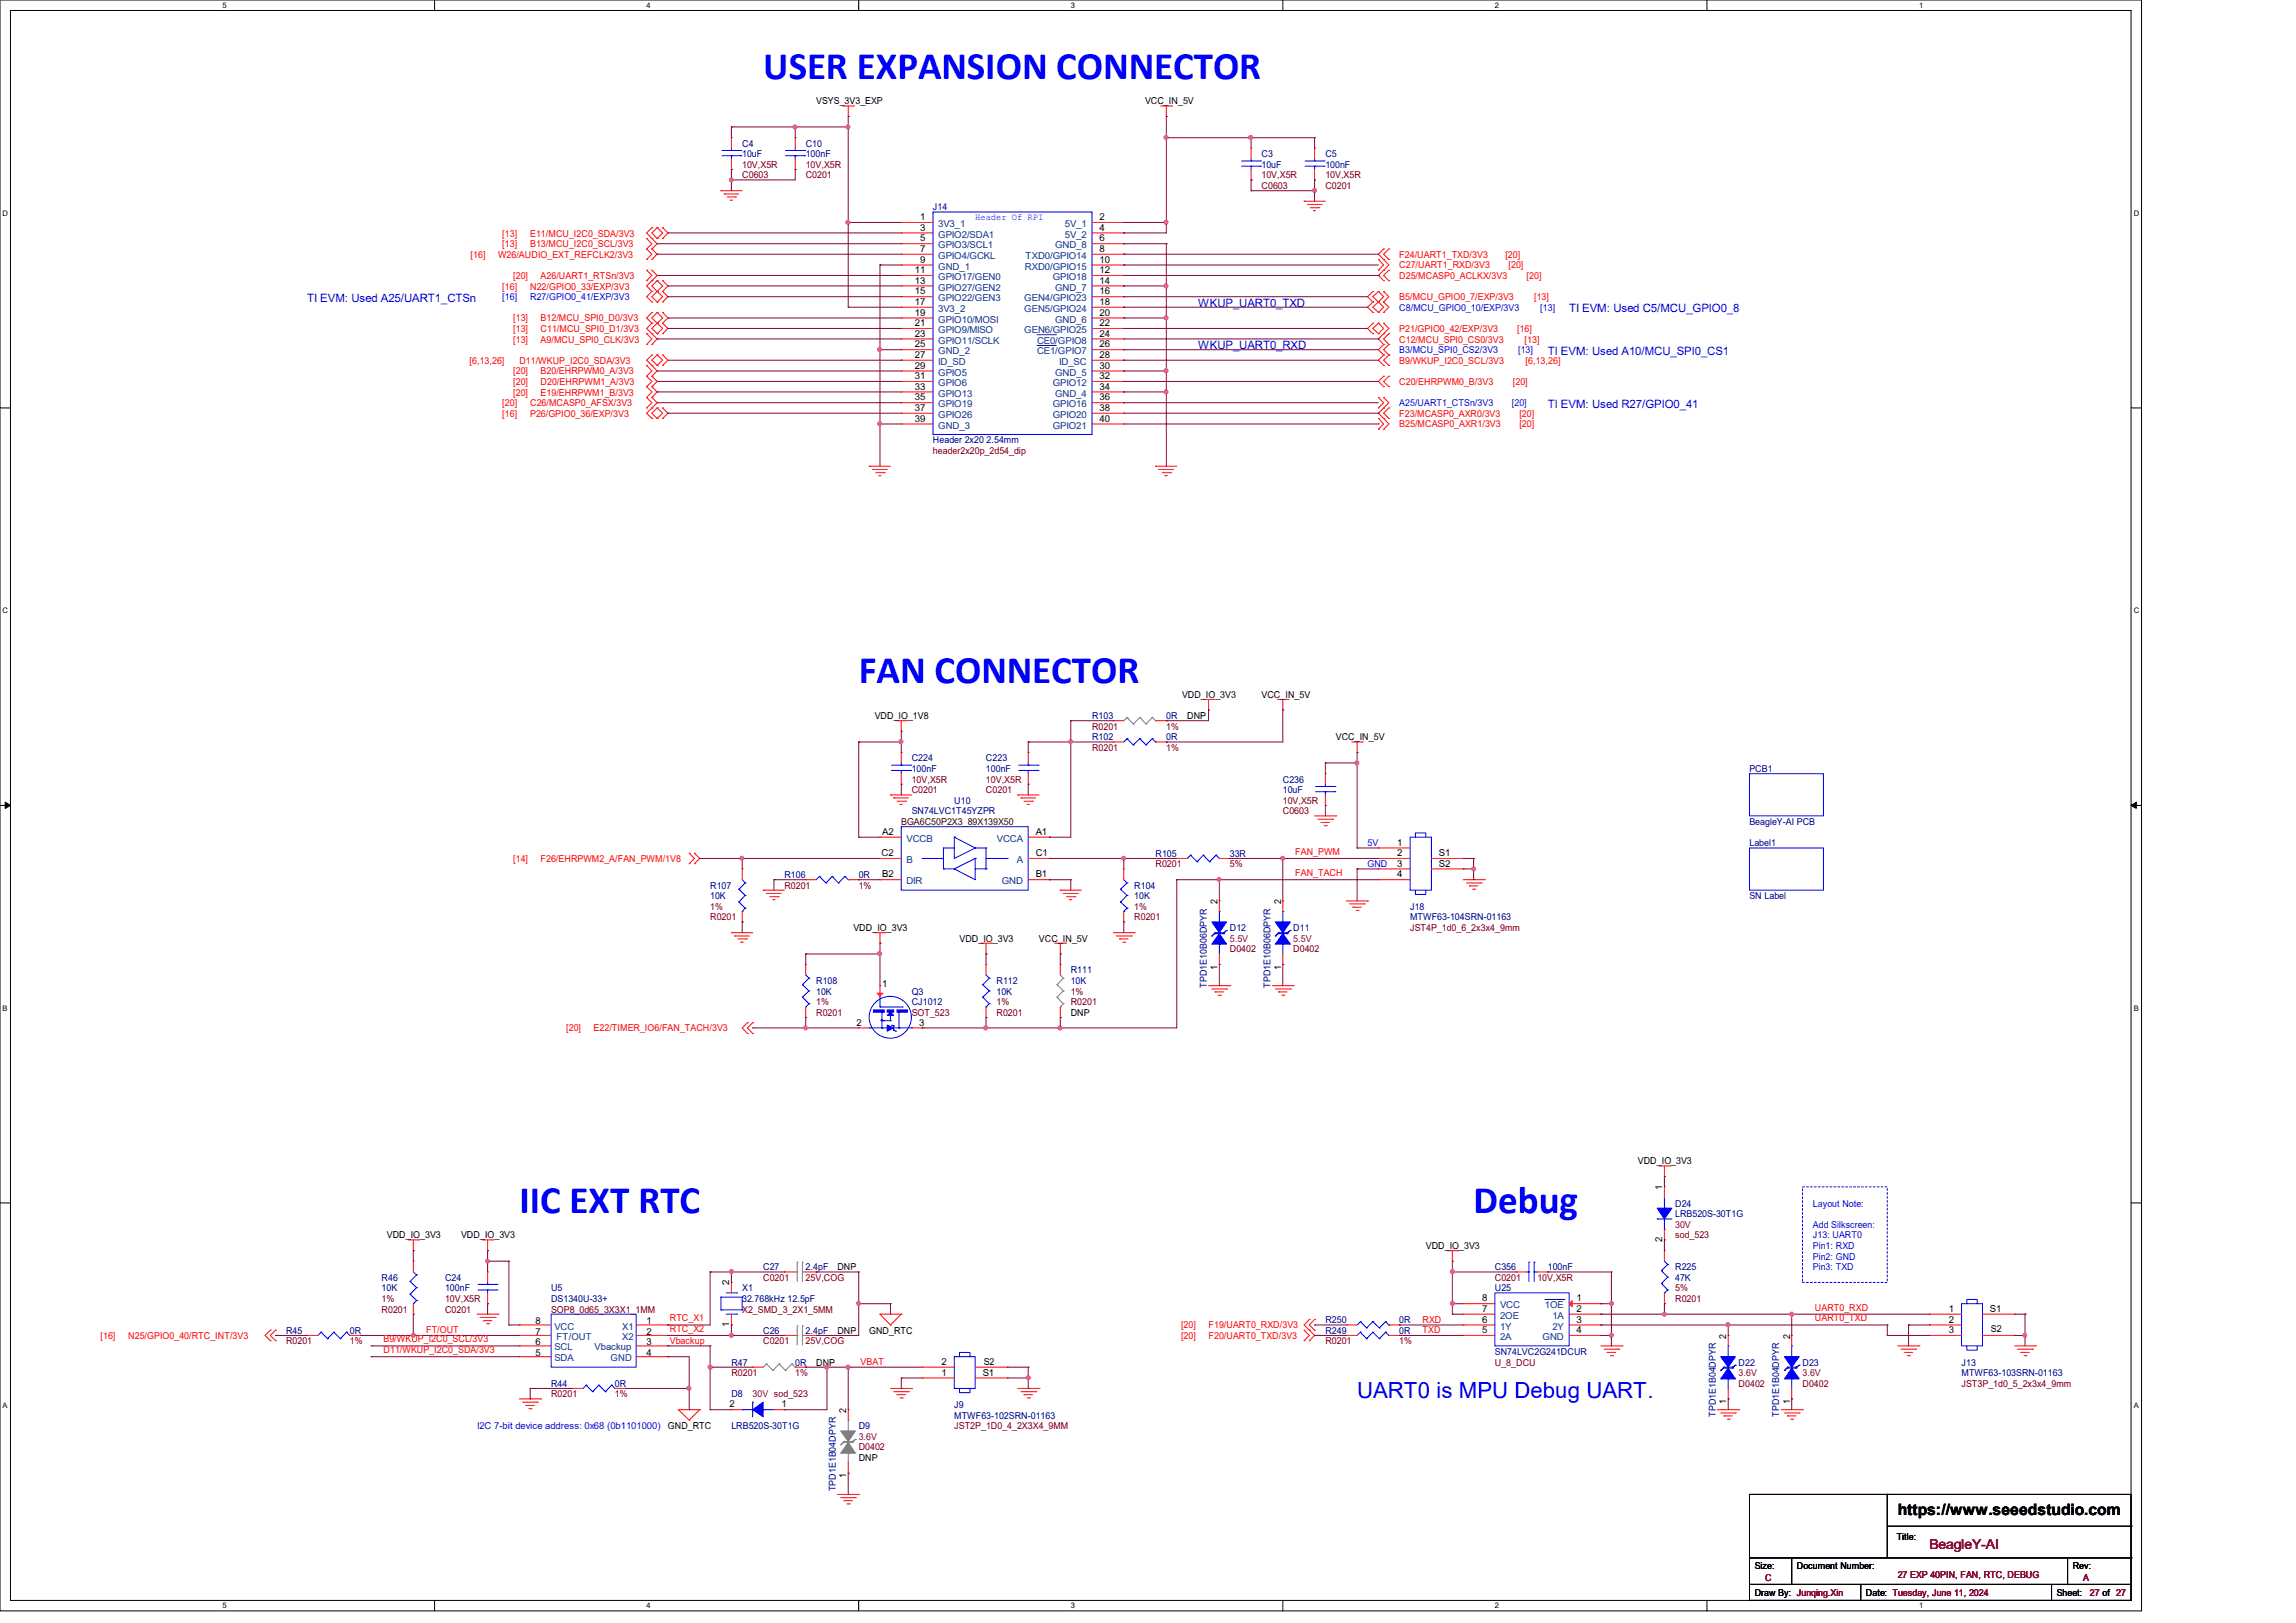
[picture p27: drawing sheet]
<svg xmlns="http://www.w3.org/2000/svg" width="297mm" height="210mm" viewBox="0 0 297 210" stroke-linecap="round" stroke-linejoin="round" font-family="sans-serif">
<defs><g id="words">
<g font-size="5" fill="#00f">
<text x="98.7" y="10.2">USER EXPANSION CONNECTOR</text>
<text x="111.1" y="88.4">FAN CONNECTOR</text>
<text x="67.2" y="157">IIC EXT RTC</text>
<text x="190.6" y="157">Debug</text>
</g>
<text font-size="2.9" fill="#00f" x="175.6" y="180.9">UART0 is MPU Debug UART.</text>
<text font-size="2" x="245.5" y="196.1">https://www.seeedstudio.com</text>
<text font-size="1.8" fill="#7f0000" x="249.6" y="200.5">BeagleY-AI</text>
<g font-size="1.5" fill="#00f">
<text x="39.8" y="39.1">TI EVM: Used A25/UART1_CTSn</text>
<text x="155" y="39.8">WKUP_UART0_TXD</text>
<text x="203" y="40.4">TI EVM: Used C5/MCU_GPIO0_8</text>
<text x="155" y="45.2">WKUP_UART0_RXD</text>
<text x="200.2" y="45.9">TI EVM: Used A10/MCU_SPI0_CS1</text>
<text x="200.2" y="52.8">TI EVM: Used R27/GPIO0_41</text>
</g>
<g font-size="1.2">
<text x="105.6" y="13.5">VSYS_3V3_EXP</text>
<text x="148.1" y="13.5">VCC_IN_5V</text>
<text x="119" y="28.5">1</text>
<text x="119" y="29.8">3</text>
<text x="142.2" y="28.5">2</text>
<text x="142.2" y="29.8">4</text>
<text x="118.4" y="35.3">11</text>
<text x="119" y="31.2">5</text>
<text x="119" y="32.6">7</text>
<text x="119" y="34">9</text>
<text x="142.2" y="31.2">6</text>
<text x="142.2" y="32.6">8</text>
<text x="142.2" y="34">10</text>
<text x="142.2" y="35.3">12</text>
<text x="118.4" y="36.7">13</text>
<text x="118.4" y="38.1">15</text>
<text x="118.4" y="39.5">17</text>
<text x="118.4" y="40.9">19</text>
<text x="142.2" y="36.7">14</text>
<text x="142.2" y="38.1">16</text>
<text x="142.2" y="39.5">18</text>
<text x="142.2" y="40.9">20</text>
<text x="118.4" y="42.2">21</text>
<text x="118.4" y="43.6">23</text>
<text x="118.4" y="45">25</text>
<text x="118.4" y="46.3">27</text>
<text x="118.4" y="47.7">29</text>
<text x="142.2" y="42.2">22</text>
<text x="142.2" y="43.6">24</text>
<text x="142.2" y="45">26</text>
<text x="142.2" y="46.3">28</text>
<text x="142.2" y="47.7">30</text>
<text x="118.4" y="49.1">31</text>
<text x="118.4" y="50.4">33</text>
<text x="118.4" y="51.8">35</text>
<text x="118.4" y="53.2">37</text>
<text x="142.2" y="49.1">32</text>
<text x="142.2" y="50.4">34</text>
<text x="142.2" y="51.8">36</text>
<text x="142.2" y="53.2">38</text>
<text x="118.4" y="54.6">39</text>
<text x="142.2" y="54.6">40</text>
<text x="113.2" y="93">VDD_IO_1V8</text>
<text x="152.9" y="90.3">VDD_IO_3V3</text>
<text x="153.6" y="93">DNP</text>
<text x="163.2" y="90.3">VCC_IN_5V</text>
<text x="172.8" y="95.8">VCC_IN_5V</text>
<text x="114" y="110.8">C2</text>
<text x="114.1" y="108">A2</text>
<text x="114.1" y="113.5">B2</text>
<text x="134" y="108">A1</text>
<text x="134" y="113.5">B1</text>
<text x="134" y="110.8">C1</text>
<text x="180.8" y="109.4">1</text>
<text x="180.8" y="110.8">2</text>
<text x="180.8" y="112.1">3</text>
<text x="180.8" y="113.5">4</text>
<text x="186.1" y="110.8">S1</text>
<text x="186.1" y="112.1">S2</text>
<text x="157.5" y="117" transform="rotate(-90 157.5 117)">2</text>
<text x="165.7" y="117" transform="rotate(-90 165.7 117)">2</text>
<text x="110.4" y="120.4">VDD_IO_3V3</text>
<text x="124.1" y="121.8">VDD_IO_3V3</text>
<text x="134.4" y="121.8">VCC_IN_5V</text>
<text x="157.5" y="125.5" transform="rotate(-90 157.5 125.5)">1</text>
<text x="165.7" y="125.5" transform="rotate(-90 165.7 125.5)">1</text>
<text x="114.1" y="127.7">1</text>
<text x="138.5" y="131.4">DNP</text>
<text x="110.8" y="132.7">2</text>
<text x="118.9" y="132.7">3</text>
<text x="211.9" y="150.6">VDD_IO_3V3</text>
<text x="215" y="154" transform="rotate(-90 215 154)">1</text>
<text x="50" y="160.2">VDD_IO_3V3</text>
<text x="59.6" y="160.2">VDD_IO_3V3</text>
<text x="184.4" y="161.6">VDD_IO_3V3</text>
<text x="215" y="160.7" transform="rotate(-90 215 160.7)">2</text>
<text x="94.3" y="166.3" transform="rotate(-90 94.3 166.3)">2</text>
<text x="108.3" y="164.3">DNP</text>
<text x="69.3" y="172.7">7</text>
<text x="69.3" y="171.3">8</text>
<text x="83.7" y="171.3">1</text>
<text x="83.7" y="172.7">2</text>
<text x="94.3" y="171.7" transform="rotate(-90 94.3 171.7)">1</text>
<text x="108.3" y="172.6">DNP</text>
<text x="112.4" y="172.6">GND_RTC</text>
<text x="191.7" y="169.8">7</text>
<text x="191.7" y="168.4">8</text>
<text x="191.7" y="172.5">5</text>
<text x="191.7" y="171.2">6</text>
<text x="204" y="169.8">2</text>
<text x="204" y="168.4">1</text>
<text x="204" y="172.5">4</text>
<text x="204" y="171.2">3</text>
<text x="223.3" y="173.2" transform="rotate(-90 223.3 173.2)">2</text>
<text x="231.6" y="173.2" transform="rotate(-90 231.6 173.2)">2</text>
<text x="252.1" y="169.8">1</text>
<text x="252.1" y="171.2">2</text>
<text x="252.1" y="172.5">3</text>
<text x="257.4" y="169.8">S1</text>
<text x="257.5" y="172.4">S2</text>
<text x="69.3" y="175.5">5</text>
<text x="69.3" y="174.1">6</text>
<text x="83.7" y="174.1">3</text>
<text x="83.7" y="175.5">4</text>
<text x="105.6" y="176.7">DNP</text>
<text x="121.8" y="178">1</text>
<text x="121.8" y="176.6">2</text>
<text x="127.1" y="178">S1</text>
<text x="127.3" y="176.6">S2</text>
<text x="86.4" y="184.9">GND_RTC</text>
<text x="94.4" y="182.1">2</text>
<text x="101.1" y="182.1">1</text>
<text x="109.5" y="182.8" transform="rotate(-90 109.5 182.8)">2</text>
<text x="223.3" y="181.7" transform="rotate(-90 223.3 181.7)">1</text>
<text x="231.6" y="181.7" transform="rotate(-90 231.6 181.7)">1</text>
<text x="109.5" y="191.3" transform="rotate(-90 109.5 191.3)">1</text>
<text x="111.1" y="189">DNP</text>
<text x="227" y="203">Size:</text>
<text x="232.5" y="203">Document Number:</text>
<text x="245.4" y="199.3">Title:</text>
<text x="268.1" y="203">Rev:</text>
<text x="227" y="206.6">Draw By: Junqing.Xin</text>
<text x="241.4" y="206.6">Date: Tuesday, June 11, 2024</text>
<text x="266.1" y="206.6">Sheet:</text>
</g>
<g font-size="1.2" fill="#00007f">
<text x="96" y="19">C4</text>
<text x="96" y="20.3">10uF</text>
<text x="104.2" y="19">C10</text>
<text x="104.2" y="20.3">100nF</text>
<text x="163.2" y="20.3">C3</text>
<text x="163.2" y="21.7">10uF</text>
<text x="171.4" y="20.3">C5</text>
<text x="171.4" y="21.7">100nF</text>
<text x="120.7" y="27.2">J14</text>
<text x="120.7" y="57.4">Header 2x20 2.54mm</text>
<text x="141.3" y="93">R103</text>
<text x="141.3" y="95.8">R102</text>
<text x="150.9" y="93">0R</text>
<text x="150.9" y="95.8">0R</text>
<text x="117.9" y="98.5">C224</text>
<text x="117.9" y="99.9">100nF</text>
<text x="127.5" y="98.5">C223</text>
<text x="127.5" y="99.9">100nF</text>
<text x="165.9" y="101.3">C236</text>
<text x="226.3" y="99.9">PCB1</text>
<text x="117.9" y="105.4">SN74LVC1T45YZPR</text>
<text x="123.4" y="104">U10</text>
<text x="165.9" y="102.6">10uF</text>
<text x="226.3" y="106.7">BeagleY-AI PCB</text>
<text x="101.5" y="113.6">R106</text>
<text x="111.1" y="113.6">0R</text>
<text x="149.5" y="110.9">R105</text>
<text x="159.1" y="110.9">33R</text>
<text x="226.3" y="109.5">Label1</text>
<text x="91.9" y="115">R107</text>
<text x="91.9" y="116.3">10K</text>
<text x="146.7" y="115">R104</text>
<text x="146.7" y="116.3">10K</text>
<text x="182.4" y="117.7">J18</text>
<text x="182.4" y="119.1">MTWF63-104SRN-01163</text>
<text x="226.3" y="116.3">SN Label</text>
<text x="138.5" y="125.9">R111</text>
<text x="159.1" y="120.4">D12</text>
<text x="167.3" y="120.4">D11</text>
<text x="105.6" y="127.3">R108</text>
<text x="105.6" y="128.7">10K</text>
<text x="117.9" y="128.7">Q3</text>
<text x="117.9" y="130">CJ1012</text>
<text x="128.9" y="127.3">R112</text>
<text x="128.9" y="128.7">10K</text>
<text x="138.5" y="127.3">10K</text>
<text x="156.1" y="127.8" transform="rotate(-90 156.1 127.8)">TPD1E10B06DPYR</text>
<text x="164.3" y="127.8" transform="rotate(-90 164.3 127.8)">TPD1E10B06DPYR</text>
<text x="216.7" y="156.1">D24</text>
<text x="216.7" y="157.5">LRB520S-30T1G</text>
<text x="49.4" y="165.7">R46</text>
<text x="49.4" y="167.1">10K</text>
<text x="57.6" y="165.7">C24</text>
<text x="57.6" y="167.1">100nF</text>
<text x="71.3" y="167.1">U5</text>
<text x="96" y="167.1">X1</text>
<text x="98.7" y="164.3">C27</text>
<text x="104.2" y="164.3">2.4pF</text>
<text x="193.4" y="164.3">C356</text>
<text x="193.4" y="167.1">U25</text>
<text x="200.2" y="164.3">100nF</text>
<text x="216.7" y="164.3">R225</text>
<text x="216.7" y="165.7">47K</text>
<text x="37" y="172.6">R45</text>
<text x="45.2" y="172.6">0R</text>
<text x="71.3" y="168.4">DS1340U-33+</text>
<text x="96" y="168.4">32.768kHz 12.5pF</text>
<text x="98.7" y="172.6">C26</text>
<text x="104.2" y="172.6">2.4pF</text>
<text x="171.4" y="172.6">R249</text>
<text x="171.4" y="171.2">R250</text>
<text x="181" y="172.6">0R</text>
<text x="181" y="171.2">0R</text>
<text x="71.3" y="179.4">R44</text>
<text x="79.5" y="179.4">0R</text>
<text x="94.6" y="176.7">R47</text>
<text x="102.9" y="176.7">0R</text>
<text x="193.4" y="175.3">SN74LVC2G241DCUR</text>
<text x="224.9" y="176.7">D22</text>
<text x="233.2" y="176.7">D23</text>
<text x="253.7" y="176.7">J13</text>
<text x="253.7" y="178.1">MTWF63-103SRN-01163</text>
<text x="94.6" y="180.8">D8</text>
<text x="94.6" y="184.9">LRB520S-30T1G</text>
<text x="111.1" y="184.9">D9</text>
<text x="123.4" y="182.2">J9</text>
<text x="123.4" y="183.6">MTWF63-102SRN-01163</text>
<text x="222" y="183.3" transform="rotate(-90 222 183.3)">TPD1E1B04DPYR</text>
<text x="230.2" y="183.3" transform="rotate(-90 230.2 183.3)">TPD1E1B04DPYR</text>
<text x="108.1" y="193" transform="rotate(-90 108.1 193)">TPD1E1B04DPYR</text>
</g>
<g font-size="1.2" fill="#7f0000">
<text x="96" y="23.1">C0603</text>
<text x="96" y="21.7">10V,X5R</text>
<text x="104.2" y="23.1">C0201</text>
<text x="104.2" y="21.7">10V,X5R</text>
<text x="163.2" y="23.1">10V,X5R</text>
<text x="171.4" y="23.1">10V,X5R</text>
<text x="163.2" y="24.4">C0603</text>
<text x="171.4" y="24.4">C0201</text>
<text x="120.7" y="58.7">header2x20p_2d54_dip</text>
<text x="141.3" y="94.4">R0201</text>
<text x="150.9" y="94.4">1%</text>
<text x="117.9" y="101.3">10V,X5R</text>
<text x="127.5" y="101.3">10V,X5R</text>
<text x="141.3" y="97.2">R0201</text>
<text x="150.9" y="97.2">1%</text>
<text x="117.9" y="102.6">C0201</text>
<text x="127.5" y="102.6">C0201</text>
<text x="165.9" y="105.4">C0603</text>
<text x="165.9" y="104">10V,X5R</text>
<text x="149.5" y="112.2">R0201</text>
<text x="159.1" y="112.2">5%</text>
<text x="91.9" y="117.7">1%</text>
<text x="91.9" y="119.1">R0201</text>
<text x="101.5" y="115">R0201</text>
<text x="111.1" y="115">1%</text>
<text x="146.7" y="117.7">1%</text>
<text x="146.7" y="119.1">R0201</text>
<text x="159.1" y="123.2">D0402</text>
<text x="167.3" y="123.2">D0402</text>
<text x="182.4" y="120.4">JST4P_1d0_6_2x3x4_9mm</text>
<text x="105.6" y="130">1%</text>
<text x="105.6" y="131.4">R0201</text>
<text x="117.9" y="131.4">SOT_523</text>
<text x="128.9" y="130">1%</text>
<text x="128.9" y="131.4">R0201</text>
<text x="138.5" y="128.7">1%</text>
<text x="138.5" y="130">R0201</text>
<text x="216.7" y="160.2">sod_523</text>
<text x="98.7" y="165.7">C0201</text>
<text x="104.2" y="165.7">25V,COG</text>
<text x="193.4" y="165.7">C0201</text>
<text x="198.9" y="165.7">10V,X5R</text>
<text x="216.7" y="167.1">5%</text>
<text x="37" y="173.9">R0201</text>
<text x="45.3" y="173.9">1%</text>
<text x="49.4" y="168.4">1%</text>
<text x="49.4" y="169.8">R0201</text>
<text x="57.6" y="169.8">C0201</text>
<text x="57.6" y="168.4">10V,X5R</text>
<text x="71.3" y="169.8">SOP8_0d65_3X3X1_1MM</text>
<text x="96" y="169.8">X2_SMD_3_2X1_5MM</text>
<text x="98.7" y="173.9">C0201</text>
<text x="104.2" y="173.9">25V,COG</text>
<text x="171.4" y="173.9">R0201</text>
<text x="181" y="173.9">1%</text>
<text x="216.7" y="168.4">R0201</text>
<text x="94.6" y="178.1">R0201</text>
<text x="102.9" y="178.1">1%</text>
<text x="193.4" y="176.7">U_8_DCU</text>
<text x="224.9" y="179.4">D0402</text>
<text x="233.2" y="179.4">D0402</text>
<text x="253.7" y="179.4">JST3P_1d0_5_2x3x4_9mm</text>
<text x="71.3" y="180.8">R0201</text>
<text x="79.5" y="180.8">1%</text>
<text x="123.4" y="184.9">JST2P_1D0_4_2X3X4_9MM</text>
<text x="111.1" y="187.7">D0402</text>
<text x="228.3" y="204.6">C</text>
<text x="245.5" y="204.1">27 EXP 40PIN, FAN, RTC, DEBUG</text>
<text x="269.5" y="204.6">A</text>
<text x="270.3" y="206.6">27 of 27</text>
</g>
<g font-size="1.2" fill="#003f7f">
<text x="121.4" y="29.4">3V3_1</text>
<text x="137.7" y="29.4">5V_1</text>
<text x="121.4" y="30.7">GPIO2/SDA1</text>
<text x="121.4" y="32.1">GPIO3/SCL1</text>
<text x="121.4" y="33.5">GPIO4/GCKL</text>
<text x="121.4" y="34.9">GND_1</text>
<text x="132.6" y="34.9">RXD0/GPIO15</text>
<text x="132.7" y="33.5">TXD0/GPIO14</text>
<text x="136.5" y="32.1">GND_8</text>
<text x="137.7" y="30.7">5V_2</text>
<text x="121.4" y="36.2">GPIO17/GEN0</text>
<text x="121.4" y="37.6">GPIO27/GEN2</text>
<text x="121.4" y="39">GPIO22/GEN3</text>
<text x="121.4" y="40.3">3V3_2</text>
<text x="121.4" y="41.7">GPIO10/MOSI</text>
<text x="132.5" y="39">GEN4/GPIO23</text>
<text x="132.5" y="40.3">GEN5/GPIO24</text>
<text x="136.2" y="36.2">GPIO18</text>
<text x="136.5" y="37.6">GND_7</text>
<text x="136.5" y="41.7">GND_6</text>
<text x="121.4" y="43.1">GPIO9/MISO</text>
<text x="121.4" y="44.4">GPIO11/SCLK</text>
<text x="121.4" y="45.8">GND_2</text>
<text x="121.4" y="47.2">ID_SD</text>
<text x="132.5" y="43.1">GEN6/GPIO25</text>
<text x="134.1" y="44.4">CE0/GPIO8</text>
<text x="134.1" y="45.8">CE1/GPIO7</text>
<text x="137" y="47.2">ID_SC</text>
<text x="121.4" y="48.6">GPIO5</text>
<text x="121.4" y="50">GPIO6</text>
<text x="121.4" y="51.3">GPIO13</text>
<text x="121.4" y="52.7">GPIO19</text>
<text x="136.2" y="50">GPIO12</text>
<text x="136.2" y="52.7">GPIO16</text>
<text x="136.5" y="48.6">GND_5</text>
<text x="136.5" y="51.3">GND_4</text>
<text x="121.4" y="54.1">GPIO26</text>
<text x="121.4" y="55.5">GND_3</text>
<text x="136.2" y="54.1">GPIO20</text>
<text x="136.2" y="55.5">GPIO21</text>
<text x="117.3" y="108.9">VCCB</text>
<text x="117.3" y="111.7">B</text>
<text x="128.9" y="108.9">VCCA</text>
<text x="131.5" y="111.7">A</text>
<text x="117.3" y="114.4">DIR</text>
<text x="129.6" y="114.4">GND</text>
<text x="71.7" y="172">VCC</text>
<text x="72" y="173.4">FT/OUT</text>
<text x="80.5" y="172">X1</text>
<text x="80.5" y="173.4">X2</text>
<text x="194" y="170.6">2OE</text>
<text x="194" y="169.3">VCC</text>
<text x="194" y="173.4">2A</text>
<text x="194" y="172">1Y</text>
<text x="199.6" y="173.4">GND</text>
<text x="199.8" y="169.3">1OE</text>
<text x="200.8" y="170.6">1A</text>
<text x="200.8" y="172">2Y</text>
<text x="71.7" y="176.1">SDA</text>
<text x="71.7" y="174.8">SCL</text>
<text x="76.9" y="174.8">Vbackup</text>
<text x="79" y="176.1">GND</text>
</g>
<g font-size="1.2" fill="#00f">
<text x="126.2" y="28.4">Header Of RPI</text>
<text x="65" y="38.9">[16]</text>
<text x="68.6" y="38.9">R27/GPIO0_41/EXP/3V3</text>
<text x="181" y="40.2">C8/MCU_GPIO0_10/EXP/3V3</text>
<text x="199.3" y="40.2">[13]</text>
<text x="181" y="45.7">B3/MCU_SPI0_CS2/3V3</text>
<text x="196.4" y="45.7">[13]</text>
<text x="181" y="52.6">A25/UART1_CTSn/3V3</text>
<text x="195.6" y="52.6">[20]</text>
<text x="176.9" y="112.2">GND</text>
<text x="176.9" y="109.5">5V</text>
<text x="234.5" y="161.6">Pin1: RXD</text>
<text x="234.5" y="160.2">J13: UART0</text>
<text x="234.5" y="158.9">Add Silkscreen:</text>
<text x="234.5" y="156.1">Layout Note:</text>
<text x="234.5" y="163">Pin2: GND</text>
<text x="234.5" y="164.3">Pin3: TXD</text>
<text x="61.7" y="184.9">I2C 7-bit device address: 0x68 (0b1101000)</text>
</g>
<g font-size="1.2" fill="#f00">
<text x="60.9" y="33.4">[16]</text>
<text x="64.4" y="33.4">W26/AUDIO_EXT_REFCLK2/3V3</text>
<text x="65" y="32">[13]</text>
<text x="65" y="30.6">[13]</text>
<text x="68.6" y="32">B13/MCU_I2C0_SCL/3V3</text>
<text x="68.6" y="30.6">E11/MCU_I2C0_SDA/3V3</text>
<text x="181" y="33.4">F24/UART1_TXD/3V3</text>
<text x="181" y="34.7">C27/UART1_RXD/3V3</text>
<text x="194.7" y="33.4">[20]</text>
<text x="195.2" y="34.7">[20]</text>
<text x="65" y="37.5">[16]</text>
<text x="66.4" y="36.1">[20]</text>
<text x="66.4" y="41.6">[13]</text>
<text x="68.6" y="37.5">N22/GPIO0_33/EXP/3V3</text>
<text x="69.9" y="36.1">A26/UART1_RTSn/3V3</text>
<text x="69.9" y="41.6">B12/MCU_SPI0_D0/3V3</text>
<text x="181" y="38.9">B5/MCU_GPIO0_7/EXP/3V3</text>
<text x="181" y="36.1">D25/MCASP0_ACLKX/3V3</text>
<text x="197.5" y="36.1">[20]</text>
<text x="198.5" y="38.9">[13]</text>
<text x="60.7" y="47.1">[6,13,26]</text>
<text x="66.4" y="44.3">[13]</text>
<text x="66.4" y="43">[13]</text>
<text x="67.2" y="47.1">D11/WKUP_I2C0_SDA/3V3</text>
<text x="69.9" y="44.3">A9/MCU_SPI0_CLK/3V3</text>
<text x="69.9" y="43">C11/MCU_SPI0_D1/3V3</text>
<text x="181" y="43">P21/GPIO0_42/EXP/3V3</text>
<text x="181" y="44.3">C12/MCU_SPI0_CS0/3V3</text>
<text x="181" y="47.1">B9/WKUP_I2C0_SCL/3V3</text>
<text x="196.2" y="43">[16]</text>
<text x="197.2" y="44.3">[13]</text>
<text x="197.4" y="47.1">[6,13,26]</text>
<text x="65" y="52.6">[20]</text>
<text x="65" y="53.9">[16]</text>
<text x="66.4" y="48.4">[20]</text>
<text x="66.4" y="51.2">[20]</text>
<text x="66.4" y="49.8">[20]</text>
<text x="68.6" y="53.9">P26/GPIO0_36/EXP/3V3</text>
<text x="68.6" y="52.6">C26/MCASP0_AFSX/3V3</text>
<text x="69.9" y="49.8">D20/EHRPWM1_A/3V3</text>
<text x="69.9" y="48.4">B20/EHRPWM0_A/3V3</text>
<text x="69.9" y="51.2">E19/EHRPWM1_B/3V3</text>
<text x="181" y="49.8">C20/EHRPWM0_B/3V3</text>
<text x="181" y="53.9">F23/MCASP0_AXR0/3V3</text>
<text x="195.7" y="49.8">[20]</text>
<text x="196.5" y="53.9">[20]</text>
<text x="181" y="55.3">B25/MCASP0_AXR1/3V3</text>
<text x="196.5" y="55.3">[20]</text>
<text x="66.4" y="111.5">[14]</text>
<text x="69.9" y="111.5">F26/EHRPWM2_A/FAN_PWM/1V8</text>
<text x="167.6" y="113.4">FAN_TACH</text>
<text x="167.6" y="110.6">FAN_PWM</text>
<text x="73.2" y="133.5">[20]</text>
<text x="76.8" y="133.5">E22/TIMER_IO6/FAN_TACH/3V3</text>
<text x="13" y="173.3">[16]</text>
<text x="16.6" y="173.3">N25/GPIO0_40/RTC_INT/3V3</text>
<text x="49.6" y="173.7">B9/WKUP_I2C0_SCL/3V3</text>
<text x="55.1" y="172.5">FT/OUT</text>
<text x="86.7" y="171">RTC_X1</text>
<text x="86.7" y="172.3">RTC_X2</text>
<text x="86.7" y="173.9">Vbackup</text>
<text x="152.8" y="171.9">[20]</text>
<text x="152.8" y="173.3">[20]</text>
<text x="156.3" y="171.9">F19/UART0_RXD/3V3</text>
<text x="156.3" y="173.3">F20/UART0_TXD/3V3</text>
<text x="184" y="171.2">RXD</text>
<text x="184" y="172.5">TXD</text>
<text x="234.8" y="169.6">UART0_RXD</text>
<text x="234.8" y="171">UART0_TXD</text>
<text x="49.6" y="175.1">D11/WKUP_I2C0_SDA/3V3</text>
<text x="111.3" y="176.7">VBAT</text>
</g>
<text font-size="1.2" fill="#3f0000" x="116.6" y="106.7">BGA6C50P2X3_89X139X50</text>
<g font-size="1.2" fill="#7f003f">
<text x="159.1" y="121.8">5.5V</text>
<text x="167.3" y="121.8">5.5V</text>
<text x="216.7" y="158.9">30V</text>
<text x="224.9" y="178.1">3.6V</text>
<text x="233.2" y="178.1">3.6V</text>
<text x="97.4" y="180.8">30V sod_523</text>
<text x="111.1" y="186.3">3.6V</text>
</g>
<g font-size="1">
<text x="28.8" y="1">5</text>
<text x="83.7" y="1">4</text>
<text x="138.5" y="1">3</text>
<text x="193.4" y="1">2</text>
<text x="248.2" y="1">1</text>
<text x=".3" y="27.9">D</text>
<text x="276" y="27.9">D</text>
<text x=".3" y="79.4">C</text>
<text x="276" y="79.4">C</text>
<text x=".3" y="130.8">B</text>
<text x="276" y="130.8">B</text>
<text x=".3" y="182.2">A</text>
<text x="276" y="182.2">A</text>
<text x="28.8" y="208.1">5</text>
<text x="83.7" y="208.1">4</text>
<text x="138.5" y="208.1">3</text>
<text x="193.4" y="208.1">2</text>
<text x="248.2" y="208.1">1</text>
</g>
</g></defs>
<path d="M0 0h277v208.4h-277zM1.4 1.4h274.3v205.7h-274.3z" fill="none" stroke="#000" stroke-width=".13"/>
<g fill="#fff">
<path d="M28.8 .1h.5v1.1h-.5z"/>
<path d="M28.8 207.2h.5v1.1h-.5z"/>
</g>
<path d="M56.2 0v1.4M56.2 207.1v1.3" fill="none" stroke="#000" stroke-width=".13"/>
<g fill="#fff">
<path d="M83.7 .1h.5v1.1h-.5z"/>
<path d="M83.7 207.2h.5v1.1h-.5z"/>
</g>
<path d="M111.1 0v1.4M111.1 207.1v1.3" fill="none" stroke="#000" stroke-width=".13"/>
<g fill="#fff">
<path d="M138.5 .1h.6v1.1h-.6z"/>
<path d="M138.5 207.2h.6v1.1h-.6z"/>
</g>
<path d="M165.9 0v1.4M165.9 207.1v1.3" fill="none" stroke="#000" stroke-width=".13"/>
<g fill="#fff">
<path d="M193.4 .1h.5v1.1h-.5z"/>
<path d="M193.4 207.2h.5v1.1h-.5z"/>
</g>
<path d="M220.8 0v1.4M220.8 207.1v1.3" fill="none" stroke="#000" stroke-width=".13"/>
<g fill="#fff">
<path d="M248.2 .1h.6v1.1h-.6z"/>
<path d="M248.2 207.2h.6v1.1h-.6z"/>
<path d="M.3 27.1h.8v1.1h-.8z"/>
<path d="M276 27.1h.7v1.1h-.7z"/>
<path d="M.3 78.5h.8v1.1h-.8z"/>
<path d="M276 78.5h.7v1.1h-.7z"/>
</g>
<path d="M0 52.8h1.4M275.7 52.8h1.3" fill="none" stroke="#000" stroke-width=".13"/>
<g fill="#fff">
<path d="M.3 129.9h.7v1.1h-.7z"/>
<path d="M276 129.9h.6v1.1h-.6z"/>
</g>
<path d="M0 104.2h1.4M275.7 104.2h1.3" fill="none" stroke="#000" stroke-width=".13"/>
<path d="M.7 103.8l.7 .4-.7 .4zM275.7 104.2l.7-.4v.8z" fill="#000" stroke="#000" stroke-width=".13"/>
<g fill="#fff">
<path d="M.3 181.4h.7v1.1h-.7z"/>
<path d="M276 181.4h.6v1.1h-.6z"/>
</g>
<g fill="none" stroke="#000" stroke-width=".13">
<path d="M0 155.7h1.4M275.7 155.7h1.3M226.3 193.4h49.4v13.7h-49.4zM244.1 193.4h.1M244.1 193.4v8.2M244.1 197.5h31.6M275.7 197.5h.1M226.3 205h.1M226.3 205h49.4M226.3 201.6h49.4M231.8 205h.1M231.8 201.6v3.4"/>
<path d="M240.7 207.1h.1M240.7 205v2.1M265.4 207.1h.1M265.4 205v2.1M267.5 205h.1M267.5 201.6v3.4M275.7 201.6h.1"/>
</g>
<path d="M233.2 153.6h10.9v12.3h-10.9z" fill="none" stroke="#00f" stroke-width=".13" stroke-dasharray=".3 .3"/>
<g fill="none" stroke="#f00" stroke-width=".13">
<path d="M94.6 17.8h.1M94.6 17.8v1.4M102.9 17.8h.1M102.9 17.8v1.4M109 13.7h1.4M109.7 15.1h.1M109.7 13.7v1.4M110.4 13.7h.1M150.2 13.7h1.4M150.9 15.1h.1M150.9 13.7v1.4M151.6 13.7h.1"/>
<path d="M161.8 19.2h.1M161.8 19.2v1.4M170.1 19.2h.1M170.1 19.2v1.4M83.7 33.6h.1M83.7 32.2h.1M83.7 36.3h.1M83.7 35h.1M83.7 30.9h.1M83.7 32.2l.6 .7-.6 .7M83.7 35l.6 .6-.6 .7M83.7 30.9l.6 .6-.6 .7"/>
<path d="M84.3 32.2h.1M84.3 33.6h.1M84.3 37.7h.1M84.3 39.1h.1M84.3 36.3h.1M84.3 35h.1M84.3 30.9h.1M84.3 29.5h.1M84.3 32.2l.7 .7-.7 .7M84.3 37.7l-.6 .7 .6 .7M84.3 35l.7 .6-1.3 1.4 .6 .7M84.3 30.9l.7 .6-.7 .7"/>
<path d="M84.3 29.5l-.6 .6 .6 .8M85 39.1h.1M85 37.7h.1M85 36.3h.1M85 30.9h.1M85 29.5h.1M85 36.3l.7 .7-1.4 1.4 .7 .7M85 37.7l.7 .7-.7 .7M85 36.3l-.7 .7 .7 .7M85 29.5l.7 .6-.7 .8M85 29.5l-.7 .6 .7 .8M85.7 37.7h.1"/>
<path d="M85.7 39.1h.1M85.7 36.3h.1M85.7 29.5h.1M85.7 30.9h.1M85.7 37.7l.7 .7-.7 .7M85.7 36.3l.7 .7-.7 .7M85.7 29.5l.7 .6-.7 .8M93.3 24.7h.1M93.3 24.7h2.7M93.7 25.1h.1M93.7 25.1h1.9M94.1 25.5h1.1"/>
<path d="M94.5 25.9h.1M94.5 25.9h.2M94.6 21.9h.1M94.6 20.6v1.3M95.2 25.5h.1M102.9 21.9h.1M102.9 20.6v1.3M116.6 28.8h.1M116.6 30.1h.1M116.6 31.5h.1M116.6 32.9h.1M116.6 34.3h.1"/>
<path d="M116.6 35.6h.1M116.6 37h.1M116.6 38.4h.1M116.6 39.8h.1M116.6 28.8h4.1M116.6 30.1h4.1M116.6 31.5h4.1M116.6 32.9h4.1M116.6 34.3h4.1M116.6 35.6h4.1M116.6 37h4.1M116.6 38.4h4.1"/>
<path d="M116.6 39.8h4.1M141.3 28.8h4.1M141.3 30.1h4.1M141.3 31.5h4.1M141.3 32.9h4.1M141.3 34.3h4.1M141.3 35.6h4.1M141.3 37h4.1M141.3 38.4h4.1M141.3 39.8h4.1M145.4 28.8h.1M145.4 30.1h.1"/>
<path d="M145.4 31.5h.1M145.4 32.9h.1M145.4 34.3h.1M145.4 35.6h.1M145.4 37h.1M145.4 38.4h.1M145.4 39.8h.1M161.8 23.3h.1M161.8 21.9v1.4M168.7 26h.1M168.7 26h2.8M169.1 26.5h.1"/>
<path d="M169.1 26.5h1.9M169.5 26.9h1.1M169.9 27.3h.1M169.9 27.3h.3M170.1 23.3h.1M170.1 21.9v1.4M170.6 26.9h.1M177.6 37.7h.1M177.6 39.1h.1M177.6 37.7l-.7 .7 .7 .7M177.6 39.1l-.7 .7 .7 .6M178.3 39.1h.1"/>
<path d="M178.3 37.7h.1M178.3 33.6h.1M178.3 35h.1M178.3 37.7l.7 .7-.7 .7M178.3 37.7l-.7 .7 .7 .7M178.3 39.1l.7 .7-.7 .6M178.3 39.1l-.7 .7 .7 .6M178.3 33.6l.7 .7-.7 .7M179 37.7h.1M179 39.1h.1M179 32.2h.1M179 33.6h.1"/>
<path d="M179 35h.1M179 36.3h.1M179 37.7l.7 .7-.7 .7M179 39.1l.7 .7-.7 .6M179 32.2l-.7 .7 .7 .7M179 33.6l.7 .7-1.4 1.3 .7 .7M179.7 33.6h.1M179.7 32.2h.1M179.7 36.3h.1M179.7 35h.1M179.7 32.2l-.7 .7 .7 .7M179.7 35l-.7 .6 .7 .7"/>
<path d="M83.7 52.8h.1M83.7 51.4h.1M83.7 50h.1M83.7 48.7h.1M83.7 47.3h.1M83.7 44.6h.1M83.7 43.2h.1M83.7 51.4l.6 .7-.6 .7M83.7 48.7l.6 .7-.6 .6M83.7 47.3l.6 .7-.6 .7M83.7 50l.6 .7-.6 .7M83.7 43.2l.6 .7-.6 .7"/>
<path d="M84.3 52.8h.1M84.3 54.1h.1M84.3 51.4h.1M84.3 48.7h.1M84.3 50h.1M84.3 47.3h.1M84.3 43.2h.1M84.3 44.6h.1M84.3 40.4h.1M84.3 41.8h.1M84.3 45.9h.1M84.3 51.4l.7 .7-1.3 1.4 .6 .6"/>
<path d="M84.3 48.7l.7 .7-.7 .6M84.3 47.3l.7 .7-.7 .7M84.3 50l.7 .7-.7 .7M84.3 41.8l-.6 .7 1.3 1.4-.7 .7M84.3 40.4l-.6 .7 .6 .7M84.3 45.9l-.6 .7 .6 .7M85 54.1h.1M85 52.8h.1M85 41.8h.1M85 40.4h.1M85 43.2h.1M85 47.3h.1"/>
<path d="M85 45.9h.1M85 52.8l-.7 .7 .7 .6M85 52.8l.7 .7-.7 .6M85 40.4l-.7 .7 .7 .7M85 40.4l.7 .7-.7 .7M85 41.8l-.7 .7 .7 .7M85 41.8l.7 .7-.7 .7M85 45.9l-.7 .7 .7 .7M85 45.9l.7 .7-.7 .7M85.7 52.8h.1M85.7 54.1h.1M85.7 40.4h.1"/>
<path d="M85.7 41.8h.1M85.7 43.2h.1M85.7 45.9h.1M85.7 47.3h.1M85.7 52.8l.7 .7-.7 .6M85.7 45.9l.7 .7-.7 .7M85.7 40.4l.7 .7-.7 .7M85.7 41.8l.7 .7-.7 .7M116.6 41.1h.1M116.6 42.5h.1M116.6 43.9h.1M116.6 45.3h.1"/>
<path d="M116.6 46.6h.1M116.6 48h.1M116.6 49.4h.1M116.6 50.7h.1M116.6 52.1h.1M116.6 53.5h.1M116.6 54.9h.1M116.6 41.1h4.1M116.6 42.5h4.1M116.6 43.9h4.1M116.6 45.3h4.1M116.6 46.6h4.1"/>
<path d="M116.6 48h4.1M116.6 49.4h4.1M116.6 50.7h4.1M116.6 52.1h4.1M116.6 53.5h4.1M116.6 54.9h4.1M141.3 41.1h4.1M141.3 42.5h4.1M141.3 43.9h4.1M141.3 45.3h4.1M141.3 46.6h4.1M141.3 48h4.1"/>
<path d="M141.3 49.4h4.1M141.3 50.7h4.1M141.3 52.1h4.1M141.3 53.5h4.1M141.3 54.9h4.1M145.4 41.1h.1M145.4 42.5h.1M145.4 43.9h.1M145.4 45.3h.1M145.4 46.6h.1M145.4 48h.1M145.4 49.4h.1"/>
<path d="M145.4 50.7h.1M145.4 52.1h.1M145.4 53.5h.1M145.4 54.9h.1M177.6 41.8h.1M177.6 43.2h.1M177.6 40.4h.1M177.6 41.8l-.7 .7 .7 .7M178.3 51.4h.1M178.3 52.8h.1M178.3 43.2h.1M178.3 41.8h.1"/>
<path d="M178.3 40.4h.1M178.3 54.1h.1M178.3 55.5h.1M178.3 51.4l.7 .7-.7 .7M178.3 41.8l.7 .7-.7 .7M178.3 41.8l-.7 .7 .7 .7M178.3 54.1l.7 .8-.7 .6M179 44.6h.1M179 45.9h.1M179 48.7h.1M179 50h.1M179 51.4h.1"/>
<path d="M179 52.8h.1M179 41.8h.1M179 43.2h.1M179 40.4h.1M179 54.1h.1M179 55.5h.1M179 47.3h.1M179 44.6l-.7 .7 .7 .6M179 48.7l-.7 .7 .7 .6M179 51.4l.7 .7-1.4 1.4 .7 .6M179 41.8l.7 .7-1.4 1.4 .7 .7M179 54.1l.7 .8-.7 .6"/>
<path d="M179 45.9l-.7 .7 .7 .7M179.7 45.9h.1M179.7 44.6h.1M179.7 50h.1M179.7 48.7h.1M179.7 54.1h.1M179.7 52.8h.1M179.7 43.2h.1M179.7 47.3h.1M179.7 44.6l-.7 .7 .7 .6M179.7 48.7l-.7 .7 .7 .6M179.7 52.8l-.7 .7 .7 .6"/>
<path d="M179.7 43.2l-.7 .7 .7 .7M179.7 45.9l-.7 .7 .7 .7M112.4 60.3h.1M112.4 60.3h2.8M112.9 60.7h.1M112.9 60.7h1.9M113.3 61.2h1.1M113.7 61.6h.1M113.7 61.6h.3M114.4 61.2h.1M149.5 60.3h.1M149.5 60.3h2.7"/>
<path d="M149.9 60.7h.1M149.9 60.7h1.9M150.3 61.2h1.1M150.7 61.6h.1M150.7 61.6h.3M151.4 61.2h.1M115.9 93.3h1.4M116.6 94.6h.1M116.6 97.4h.1M116.6 93.3v1.3M116.6 97.4v1.3M117.3 93.3h.1"/>
<path d="M133 97.4h.1M133 97.4v1.3M144 93.3h.1M144 96h.1M144 96h1.4M144 93.3h1.4M149.5 96h1.4M149.5 93.3h1.4M150.9 93.3h.1M150.9 96h.1M155.7 90.5h1.3M156.3 91.9h.1"/>
<path d="M156.3 90.5v1.4M157 90.5h.1M165.3 90.5h1.3M165.9 91.9h.1M165.9 90.5v1.4M166.6 90.5h.1M174.9 96h1.3M175.6 97.4h.1M175.6 96v1.4M176.2 96h.1M89.2 111.8h.1M89.2 110.4h.1"/>
<path d="M89.2 110.4l.6 .7-.6 .7M89.8 110.4h.1M89.8 111.8h.1M89.8 110.4l.7 .7-.7 .7M96 112.4h.1M96 119.3h.1M96 112.4v1.4M96 117.9v1.4M98.7 115.2h.1M98.7 115.2h2.8M99.1 115.6h.1M99.1 115.6h1.9"/>
<path d="M99.6 116h1.1M100 116.4h.1M100 116.4h.2M100.7 116h.1M104.2 113.8h.1M104.2 113.8h1.4M109.7 113.8h1.4M111.1 113.8h.1M113.8 108.3h.1M113.8 113.8h.1M113.8 111.1h.1M113.8 113.8h2.8"/>
<path d="M113.8 111.1h2.8M113.8 108.3h2.8M115.2 102.9h.1M115.2 102.9h2.7M115.6 103.3h.1M115.6 103.3h1.9M116 103.7h1.1M116.4 104.1h.1M116.4 104.1h.3M116.6 101.5h.1M116.6 100.1v1.4M117.1 103.7h.1"/>
<path d="M131.7 102.9h.1M131.7 102.9h2.7M132.1 103.3h.1M132.1 103.3h1.9M132.5 103.7h1.1M132.9 104.1h.1M132.9 104.1h.3M133 101.5h.1M133 113.8h2.8M133 111.1h2.8M133 100.1v1.4M133 108.3h2.8"/>
<path d="M133.6 103.7h.1M135.8 108.3h.1M135.8 113.8h.1M135.8 111.1h.1M137.2 115.2h.1M137.2 115.2h2.7M137.5 115.6h.1M137.5 115.6h2M138 116h1.1M138.4 116.4h.1M138.4 116.4h.2M139.1 116h.1"/>
<path d="M145.4 112.4h.1M145.4 119.3h.1M145.4 112.4v1.4M145.4 117.9v1.4M152.2 111.1h.1M152.2 111.1h1.4M157.7 116.6h.1M157.7 111.1h1.4M157.7 116.6v1.3M159.1 111.1h.1M165.9 116.6h.1M165.9 116.6v1.3"/>
<path d="M170.1 105.6h2.7M170.5 106h1.9M170.9 106.4h.1M170.9 106.4h1.1M171.3 106.8h.3M171.5 100.1h.1M171.5 104.2h.1M171.5 100.1v1.4M171.5 102.9v1.3M171.6 106.8h.1M172.4 106h.1M172.8 105.6h.1"/>
<path d="M174.2 116.6h2.7M174.6 117h1.9M175 117.4h.1M175 117.4h1.1M175.4 117.8h.3M175.7 117.8h.1M176.5 117h.1M176.9 116.6h.1M178.3 109.7h.1M178.3 111.1h.1M178.3 112.4h.1M178.3 113.8h.1"/>
<path d="M178.3 113.8h4.1M178.3 111.1h4.1M178.3 109.7h4.1M178.3 112.4h4.1M185.2 111.1h4.1M185.2 112.4h4.1M189.3 111.1h.1M189.3 112.4h.1M189.3 113.8h2.7M189.7 114.3h1.9M190.1 114.6h.1M190.1 114.6h1.1"/>
<path d="M190.5 115.1h.3M190.8 115.1h.1M191.6 114.3h.1M192 113.8h.1M94.6 120.7h.1M94.6 120.7h2.8M95 121.1h.1M95 121.1h1.9M95.5 121.5h1.1M95.8 121.9h.1M95.8 121.9h.3M96.6 121.5h.1"/>
<path d="M96.7 132.3h.1M96.7 133.7h.1M96.7 132.3l-.7 .7 .7 .7M97.4 132.3h.1M97.4 133.7h.1M97.4 132.3l-.7 .7 .7 .7M104.2 124.8h.1M104.2 131.7h.1M104.2 124.8v1.4M104.2 130.3v1.4M111.1 133h.1M111.1 133h1.3"/>
<path d="M113.2 120.7h1.3M113.8 122h.1M113.8 127.6h.1M113.8 120.7v1.3M113.8 127.6v1.3M114.5 120.7h.1M117.9 133h1.4M119.3 133h.1M126.9 122h1.3M127.6 123.4h.1M127.6 124.8h.1M127.6 131.7h.1"/>
<path d="M127.6 122v1.4M127.6 124.8v1.4M127.6 130.3v1.4M128.2 122h.1M136.4 122h1.4M137.2 123.4h.1M137.2 124.8h.1M137.2 131.7h.1M137.2 122v1.4M137.2 124.8v1.4M137.2 130.3v1.4M137.8 122h.1"/>
<path d="M144 120.7h2.7M144.4 121.1h1.9M144.8 121.5h.1M144.8 121.5h1.1M145.2 121.9h.3M145.5 121.9h.1M146.3 121.1h.1M146.7 120.7h.1M156.3 127.6h2.8M156.8 128h1.9M157.2 128.4h.1M157.2 128.4h1.1"/>
<path d="M157.6 128.8h.3M157.7 124.8h.1M157.7 123.4v1.4M157.9 128.8h.1M158.7 128h.1M159.1 127.6h.1M164.6 127.6h2.7M165 128h1.9M165.4 128.4h.1M165.4 128.4h1.1M165.8 128.8h.3M165.9 124.8h.1"/>
<path d="M165.9 123.4v1.4M166.1 128.8h.1M166.9 128h.1M167.3 127.6h.1M214.6 150.9h1.4M215.3 152.2h.1M215.3 153.6h.1M215.3 150.9v1.3M215.3 153.6v1.4M215.3 159.1v1.3M216 150.9h.1M35 172.1h.1"/>
<path d="M35 173.5h.1M35 172.1l-.7 .7 .7 .7M35.6 172.1h.1M35.6 173.5h.1M35.6 172.1l-.6 .7 .6 .7M39.8 172.8h.1M39.8 172.8h1.3M45.3 172.8h1.3M46.6 172.8h.1M52.8 160.4h1.3M53.5 161.8h.1M53.5 163.2h.1"/>
<path d="M53.5 170.1h.1M53.5 160.4v1.4M53.5 163.2v1.4M53.5 168.7v1.4M54.1 160.4h.1M61.7 170.1h2.7M62.1 170.5h2M62.4 160.4h1.4M62.5 170.9h.1M62.5 170.9h1.1M62.9 171.3h.3M63.1 161.8h.1"/>
<path d="M63.1 164.6h.1M63.1 168.7h.1M63.1 160.4v1.4M63.1 164.6v1.3M63.1 167.3v1.4M63.2 171.3h.1M63.8 160.4h.1M64.1 170.5h.1M64.4 170.1h.1M67.2 175.6h.1M67.2 174.2h.1M67.2 172.8h.1"/>
<path d="M67.2 171.5h.1M67.2 174.2h4.1M67.2 172.8h4.1M67.2 171.5h4.1M67.2 175.6h4.1M74 179.7h.1M74 179.7h1.4M79.5 179.7h1.4M80.9 179.7h.1M82.3 174.2h4.1M82.3 172.8h4.1M82.3 171.5h4.1"/>
<path d="M82.3 175.6h4.1M86.4 171.5h.1M86.4 172.8h.1M86.4 174.2h.1M86.4 175.6h.1M94.6 171.5h.1M94.6 165.9h.1M94.6 165.9v1.4M94.6 170.1v1.4M97.4 176.9h.1M97.4 176.9h1.3M101.5 164.6h.1"/>
<path d="M101.5 172.8h.1M101.5 172.8h1.4M101.5 164.6h1.4M102.9 176.9h1.3M104.2 176.9h.1M104.2 172.8h1.4M104.2 164.6h1.4M105.6 164.6h.1M105.6 172.8h.1M113.8 170.1h.1M113.8 170.1h2.8M113.8 170.1l1.4 1.4"/>
<path d="M115.2 171.5h.1M115.2 179.7h2.7M116.6 170.1h.1M116.6 170.1l-1.4 1.4M117.9 179.7h.1M119.3 178.3h.1M119.3 176.9h.1M119.3 178.3h4.1M119.3 176.9h4.1M126.2 178.3h4.1M126.2 176.9h4.1M130.3 178.3h.1"/>
<path d="M130.3 176.9h.1M131.7 179.7h2.7M134.4 179.7h.1M168.7 173.5h.1M168.7 172.1h.1M168.7 172.1l.7 .7-.7 .7M169.4 170.7h.1M169.4 172.1h.1M169.4 173.5h.1M169.4 170.7l-.7 .8 1.4 1.3-.7 .7M170.1 170.7h.1M170.1 172.1h.1"/>
<path d="M170.1 170.7l-.7 .8 .7 .6M174.2 172.8h.1M174.2 171.5h.1M174.2 172.8h1.4M174.2 171.5h1.4M179.7 172.8h1.3M179.7 171.5h1.3M181 172.8h.1M181 171.5h.1M187.2 161.8h1.4M187.9 163.2h.1M187.9 161.8v1.4"/>
<path d="M188.6 161.8h.1M189.3 170.1h.1M189.3 168.7h.1M189.3 172.8h.1M189.3 171.5h.1M189.3 170.1h4.1M189.3 172.8h4.1M189.3 171.5h4.1M189.3 168.7h4.1M196.1 164.6h.1M196.1 164.6h1.4M198.9 164.6h1.3"/>
<path d="M200.2 164.6h.1M203 170.1h4.1M203 172.8h4.1M203 171.5h4.1M203 168.7h4.1M207.1 170.1h.1M207.1 168.7h.1M207.1 172.8h.1M207.1 171.5h.1M207.1 174.2h2.7M207.5 174.6h1.9M207.9 175h.1"/>
<path d="M207.9 175h1.1M208.3 175.4h.3M208.6 175.4h.1M209.4 174.6h.1M209.8 174.2h.1M215.3 160.4h.1M215.3 161.8h.1M215.3 168.7h.1M215.3 161.8v1.4M215.3 167.3v1.4M223.6 172.8h.1M223.6 172.8v1.4"/>
<path d="M223.6 179.7v1.3M231.8 172.8h.1M231.8 172.8v1.4M231.8 179.7v1.3M245.5 174.2h2.7M245.9 174.6h1.9M246.3 175h.1M246.3 175h1.1M246.7 175.4h.3M247 175.4h.1M247.8 174.6h.1M248.2 174.2h.1"/>
<path d="M249.6 170.1h.1M249.6 171.5h.1M249.6 172.8h.1M249.6 170.1h4.1M249.6 172.8h4.1M249.6 171.5h4.1M256.5 170.1h4.1M256.5 172.8h4.1M260.6 170.1h.1M260.6 172.8h.1M260.6 174.2h2.7M261 174.6h1.9"/>
<path d="M261.4 175h.1M261.4 175h1.1M261.8 175.4h.3M262.1 175.4h.1M262.9 174.6h.1M263.3 174.2h.1M67.2 181h2.7M67.6 181.4h1.9M68 181.9h.1M68 181.9h1.1M68.4 182.3h.3M68.7 182.3h.1"/>
<path d="M69.5 181.4h.1M69.9 181h.1M87.8 182.4h.1M87.8 182.4h2.7M87.8 182.4l1.4 1.4M89.2 183.8h.1M90.5 182.4h.1M90.5 182.4l-1.3 1.4M94.6 182.4h.1M94.6 182.4h1.4M100.1 182.4h1.4M101.5 182.4h.1"/>
<path d="M108.3 193.4h2.8M108.8 193.8h1.9M109.2 194.2h.1M109.2 194.2h1.1M109.6 194.6h.3M109.7 182.4h.1M109.7 190.6h.1M109.7 182.4v1.4M109.7 189.3v1.3M109.9 194.6h.1M110.7 193.8h.1M111.1 193.4h.1"/>
<path d="M115.6 180.1h1.9M116 180.5h.1M116 180.5h1.1M116.4 180.9h.3M116.7 180.9h.1M117.5 180.1h.1M132.1 180.1h1.9M132.5 180.5h.1M132.5 180.5h1.1M132.9 180.9h.3M133.2 180.9h.1M134 180.1h.1"/>
<path d="M222.2 182.4h2.7M222.6 182.8h1.9M223 183.2h.1M223 183.2h1.1M223.4 183.6h.3M223.6 181h.1M223.7 183.6h.1M224.5 182.8h.1M224.9 182.4h.1M230.4 182.4h2.8M230.8 182.8h1.9M231.2 183.2h.1"/>
<path d="M231.2 183.2h1.1M231.6 183.6h.3M231.8 181h.1M231.9 183.6h.1M232.7 182.8h.1M233.2 182.4h.1"/>
</g>
<g fill="none" stroke="#00f" stroke-width=".13">
<path d="M93.4 19.5h2.4M94.6 19.5h.1M94.6 19.2v.3M95.8 19.5h.1M101.6 19.5h2.5M102.9 19.5h.1M102.9 19.2v.3M104.1 19.5h.1M93.4 20.2h2.4M94.6 20.2h.1M94.6 20.2v.4M95.8 20.2h.1"/>
<path d="M101.6 20.2h2.5M102.9 20.2h.1M102.9 20.2v.4M104.1 20.2h.1M120.7 27.4h20.6v28.8h-20.6zM160.6 20.8h2.5M160.6 21.5h2.5M161.8 21.5h.1M161.8 20.8h.1M161.8 20.6v.2M161.8 21.5v.4M163.1 20.8h.1"/>
<path d="M163.1 21.5h.1M168.8 20.8h2.5M168.8 21.5h2.5M170.1 21.5h.1M170.1 20.8h.1M170.1 20.6v.2M170.1 21.5v.4M171.3 20.8h.1M171.3 21.5h.1M115.3 99h2.5M115.3 99.7h2.5M116.6 99.7h.1"/>
<path d="M116.6 99h.1M116.6 98.7v.3M116.6 99.7v.4M117.8 99h.1M117.8 99.7h.1M131.8 99h2.5M131.8 99.7h2.5M133 99.7h.1M133 99h.1M133 98.7v.3M133 99.7v.4M134.3 99h.1"/>
<path d="M134.3 99.7h.1M145.8 95.6h.1M145.8 95.6l-.4 .4M145.8 95.6l.8 .8M146.6 96.4h.1M147.4 95.6h.1M147.4 95.6l-.8 .8M147.4 95.6l.9 .8M148.3 96.4h.1M149.1 95.6h.1M149.1 95.6l-.8 .8M149.1 95.6l.4 .4"/>
<path d="M149.5 96h.1M95.6 115.1h.1M95.6 116.7h.1M95.6 115.1l.8 .8M95.6 116.7l.8 .8M96 117.9h.1M96 113.8l.4 .5M96.4 114.3h.1M96.4 115.9h.1M96.4 117.5h.1M96.4 114.3l-.8 .8M96.4 115.9l-.8 .8"/>
<path d="M96.4 117.5l-.4 .4M106 113.4h.1M106 113.4l-.4 .4M106 113.4l.8 .9M106.8 114.3h.1M107.7 113.4h.1M107.7 113.4l-.9 .9M107.7 113.4l.8 .9M108.5 114.3h.1M109.3 113.4h.1M109.3 113.4l-.8 .9M109.3 113.4l.4 .4"/>
<path d="M109.7 113.8h.1M116.6 107h16.4v8.2h-16.4zM119.3 111.1h.1M119.3 111.1h2.7M122 109.7h.1M122 112.4h.1M122 109.7h1.4M122 109.7v2.7M122 112.4h1.4M123.4 108.3h.1M123.4 112.4h.1M123.4 108.3l2.8 1.4"/>
<path d="M123.4 108.3v2.8l2.8-1.4M126.2 109.7h.1M126.2 111.1h.1M126.2 111.1l-2.8 1.3M126.2 111.1v2.7l-2.8-1.4M126.2 109.7h1.4M126.2 112.4h1.4M127.6 109.7h.1M127.6 112.4h.1M127.6 109.7v2.7M127.6 111.1h2.7M130.3 111.1h.1"/>
<path d="M144.9 115.1h.1M144.9 116.7h.1M144.9 115.1l.9 .8M144.9 116.7l.9 .8M145.4 117.9h.1M145.4 113.8l.4 .5M145.8 114.3h.1M145.8 115.9h.1M145.8 117.5h.1M145.8 114.3l-.9 .8M145.8 115.9l-.9 .8M145.8 117.5l-.4 .4"/>
<path d="M154 110.7h.1M154 110.7l-.4 .4M154 110.7l.9 .8M154.9 111.5h.1M155.7 110.7h.1M155.7 110.7l-.8 .8M155.7 110.7l.8 .8M156.5 111.5h.1M157.3 110.7h.1M157.3 110.7l-.8 .8M157.3 110.7l.4 .4M157.7 111.1h.1"/>
<path d="M157.7 117.9h.1M157.7 117.9v1.4M165.9 117.9h.1M165.9 117.9v1.4M170.2 101.8h2.5M170.2 102.4h2.5M171.5 102.4h.1M171.5 101.8h.1M171.5 101.5v.3M171.5 102.4v.5M172.7 101.8h.1M172.7 102.4h.1"/>
<path d="M182.4 108.3h2.8v6.9h-2.8zM183.1 108.3v-.5h1.3v.5M183.1 115.2v.5h1.3v-.5M226.3 109.7h9.6v5.5h-9.6zM226.3 100.1h9.6v5.5h-9.6zM103.8 127.4h.1M103.8 129h.1M103.8 127.4l.8 .8M103.8 129l.8 .9M104.2 130.3h.1M104.2 126.2l.4 .4M104.6 126.6h.1"/>
<path d="M104.6 128.2h.1M104.6 129.9h.1M104.6 126.6l-.8 .8M104.6 128.2l-.8 .8M104.6 129.9l-.4 .4M112.4 133h.1M112.4 133h2.4M113.8 130.3h.1M113.8 128.9v1.4M113.8 130.3h2.9M114.1 131h.1M114.1 133h.1"/>
<path d="M114.1 131v.9M114.1 132.2v.8M114.3 132.1h.1M114.3 132.1h.9M115.2 132.1h.1M115.2 131.4v.7M115.3 132.6l.3 .2M115.6 132.8h.1M115.6 133.3h.1M115.6 133h2.3M115.6 132.8v.5M115.6 133.3l.3 .1"/>
<path d="M115.9 133.4h.1M116.3 133h.1M116.3 131v2M116.7 130.3h.1M117.9 133h.1M127.1 127.4h.1M127.1 129h.1M127.1 127.4l.9 .8M127.1 129l.9 .9M127.6 130.3h.1M127.6 126.2l.4 .4M128 126.6h.1"/>
<path d="M128 128.2h.1M128 129.9h.1M128 126.6l-.9 .8M128 128.2l-.9 .8M128 129.9l-.4 .4M156.8 121.1h.1M157.2 120.7h.1M157.2 120.7h1.1M157.2 120.7l-.4 .4M157.7 122.2h.1M157.7 122.2v1.2M158.3 120.7h.1"/>
<path d="M158.3 120.8h.1M158.3 120.8h-1.1l-.4 .3M158.7 120.4h.1M158.7 120.4l-.4 .3M158.7 120.4l-.4 .4M165 121.1h.1M165.4 120.7h.1M165.4 120.7h1.1M165.4 120.7l-.4 .4M165.9 122.2h.1M165.9 122.2v1.2M166.5 120.7h.1"/>
<path d="M166.5 120.8h.1M166.5 120.8h-1.1l-.4 .3M166.9 120.4h.1M166.9 120.4l-.4 .3M166.9 120.4l-.4 .4M214.4 157.7h.1M214.4 157.7h1.9M215.3 156.3h.1M215.3 159.1h.1M215.3 155v1.3M215.3 157.7v1.4M41.5 172.4h.1"/>
<path d="M41.5 172.4l-.4 .4M41.5 172.4l.9 .8M42.4 173.2h.1M43.2 172.4h.1M43.2 172.4l-.8 .8M43.2 172.4l.8 .8M44 173.2h.1M44.8 172.4h.1M44.8 172.4l-.8 .8M44.8 172.4l.5 .4M45.3 172.8h.1M53 165.8h.1"/>
<path d="M53 167.5h.1M53 165.8l.9 .8M53 167.5l.9 .8M53.5 168.7h.1M53.5 164.6l.4 .4M53.9 165h.1M53.9 166.6h.1M53.9 168.3h.1M53.9 165l-.9 .8M53.9 166.6l-.9 .9M53.9 168.3l-.4 .4M61.8 166.2h2.5"/>
<path d="M61.8 166.9h2.5M63.1 166.9h.1M63.1 166.2h.1M63.1 165.9v.3M63.1 166.9v.4M64.3 166.2h.1M64.3 166.9h.1M71.3 170.1h11v6.8h-11zM75.8 179.2h.1M75.8 179.2l-.4 .5M75.8 179.2l.9 .9M77.5 179.2h.1"/>
<path d="M77.5 179.2l-.8 .9M77.5 179.2l.8 .9M79.1 179.2h.1M79.1 179.2l-.8 .9M79.1 179.2l.4 .5M79.5 179.7h.1M93.3 167.9h.1M93.3 169.5h.1M93.3 169.5h2.7M93.3 167.9h2.7M93.3 167.9v1.6M93.9 170.1h1.4"/>
<path d="M93.9 167.3h1.4M95.3 170.1h.1M95.3 167.3h.1M96 169.5h.1M96 167.9h.1M96 167.9v1.6M123.4 175.6h2.8v4.1h-2.8zM124.1 179.7v.5h1.4v-.5M124.1 175.6v-.6h1.4v.6M176 172.4h.1M176 171h.1M176 172.4l-.4 .4"/>
<path d="M176 172.4l.8 .8M176 171l-.4 .5M176 171l.8 .8M176.8 173.2h.1M176.8 171.8h.1M177.6 172.4h.1M177.6 171h.1M177.6 172.4l-.8 .8M177.6 172.4l.8 .8M177.6 171l-.8 .8M177.6 171l.8 .8M178.4 173.2h.1"/>
<path d="M178.4 171.8h.1M179.2 172.4h.1M179.2 171h.1M179.2 172.4l-.8 .8M179.2 172.4l.5 .4M179.2 171l-.8 .8M179.2 171l.5 .5M179.7 172.8h.1M179.7 171.5h.1M193.4 167.3h9.6v6.9h-9.6zM197.5 164.6h.3M197.8 163.3h.1"/>
<path d="M197.8 164.6h.1M197.8 163.3v2.5M198.5 164.6h.1M198.5 163.3h.1M198.5 164.6h.4M198.5 163.3v2.5M214.9 164.4h.1M214.9 166.1h.1M214.9 164.4l.8 .9M214.9 166.1l.8 .8M215.3 167.3h.1M215.3 163.2l.4 .4"/>
<path d="M215.7 163.6h.1M215.7 165.3h.1M215.7 166.9h.1M215.7 163.6l-.8 .8M215.7 165.3l-.8 .8M215.7 166.9l-.4 .4M222.6 177.3h.1M223 176.9h.1M223 176.9h1.1M223 176.9l-.4 .4M223.6 174.2h.1M223.6 178.4h.1"/>
<path d="M223.6 174.2v1.4M223.6 178.4v1.3M224.1 176.9h.1M224.1 177h.1M224.1 177h-1.1l-.4 .3M224.5 176.7h.1M224.5 176.7l-.4 .2M224.5 176.7l-.4 .3M230.8 177.3h.1M231.2 176.9h.1M231.2 176.9h1.1M231.2 176.9l-.4 .4"/>
<path d="M231.8 174.2h.1M231.8 178.4h.1M231.8 174.2v1.4M231.8 178.4v1.3M232.3 176.9h.1M232.3 177h.1M232.3 177h-1.1l-.4 .3M232.7 176.7h.1M232.7 176.7l-.4 .2M232.7 176.7l-.4 .3M253.7 168.7h2.8v5.5h-2.8zM254.4 168.7v-.6h1.4v.6"/>
<path d="M254.4 174.2v.5h1.4v-.5M76.7 180.1h.1M78.3 180.1h.1M96 182.4h.1M96 182.4h1.4M97.4 181.4h.1M97.4 181.4v1.9M98.7 182.4h.1M98.7 182.4h1.4"/>
<circle cx="115.2" cy="131.6" r="2.72"/>
</g>
<g fill="#00f" stroke="#00f" stroke-width=".13">
<path d="M115.2 131l.4 .4h-.8z"/>
<path d="M97.4 182.4l1.3-1v1.9z" fill-rule="evenodd"/>
<path d="M214.4 156.3h1.9l-1 1.4z" fill-rule="evenodd"/>
<path d="M165.9 120.8l1 1.4h-1.9z" fill-rule="evenodd"/>
<path d="M165 119.3h1.9l-1 1.4z" fill-rule="evenodd"/>
<path d="M157.7 120.8l1 1.4h-1.9z" fill-rule="evenodd"/>
<path d="M156.8 119.3h1.9l-1 1.4z" fill-rule="evenodd"/>
<path d="M114 132h.2v.1h-.2z" fill-rule="evenodd"/>
<path d="M116 130.7h1.4v.3h-1.4z" fill-rule="evenodd"/>
<path d="M113 130.7h1.4v.3h-1.4z" fill-rule="evenodd"/>
<path d="M114.8 130.7h.8v.3h-.8z" fill-rule="evenodd"/>
<path d="M114.8 132.6l.8 .4-.8 .4z" fill-rule="evenodd"/>
<path d="M231.8 177l.9 1.4h-1.9z" fill-rule="evenodd"/>
<path d="M230.8 175.6h1.9l-.9 1.3z" fill-rule="evenodd"/>
<path d="M223.6 177l.9 1.4h-1.9z" fill-rule="evenodd"/>
<path d="M222.6 175.6h1.9l-.9 1.3z" fill-rule="evenodd"/>
</g>
<g fill="#f00" stroke="#f00" stroke-width=".13">
<path d="M113.5 128.5h.7l-.4 .4z"/>
<path d="M203.4 168.3v.8l-.4-.4z"/>
</g>
<g fill="none" stroke="#7f7f7f" stroke-width=".13">
<path d="M145.8 92.8h.1M145.8 92.8l-.4 .5M145.8 92.8l.8 .9M146.6 93.7h.1M147.4 92.8h.1M147.4 92.8l-.8 .9M147.4 92.8l.9 .9M148.3 93.7h.1M149.1 92.8h.1M149.1 92.8l-.8 .9M149.1 92.8l.4 .5M149.5 93.3h.1"/>
<path d="M136.7 127.4h.1M136.7 129h.1M136.7 127.4l.8 .8M136.7 129l.8 .9M137.2 130.3h.1M137.2 126.2l.3 .4M137.5 126.6h.1M137.5 128.2h.1M137.5 129.9h.1M137.5 126.6l-.8 .8M137.5 128.2l-.8 .8M137.5 129.9l-.3 .4"/>
<path d="M99.1 176.5h.1M99.1 176.5l-.4 .4M99.1 176.5l.9 .8M100 177.3h.1M100.8 176.5h.1M100.8 176.5l-.8 .8M100.8 176.5l.8 .8M101.6 177.3h.1M102.4 176.5h.1M102.4 176.5l-.8 .8M102.4 176.5l.5 .4M102.9 176.9h.1"/>
<path d="M102.9 164.6h.2M102.9 172.8h.2M103.1 163.3h.1M103.1 164.6h.1M103.1 171.6h.1M103.1 172.8h.1M103.1 163.3v2.5M103.1 171.6v2.4M103.8 164.6h.1M103.8 163.3h.1M103.8 172.8h.1M103.8 171.6h.1"/>
<path d="M103.8 164.6h.4M103.8 163.3v2.5M103.8 171.6v2.4M103.8 172.8h.4M108.8 186.9h.1M109.2 186.5h.1M109.2 186.5h1.1M109.2 186.5l-.4 .4M109.7 183.8h.1M109.7 188h.1M109.7 183.8v1.4M109.7 188v1.3"/>
<path d="M110.3 186.5h.1M110.3 186.6h.1M110.3 186.6h-1.1l-.4 .3M110.7 186.3h.1M110.7 186.3l-.4 .2M110.7 186.3l-.4 .3"/>
</g>
<g fill="#7f7f7f" stroke="#7f7f7f" stroke-width=".13">
<path d="M109.7 186.6l1 1.4h-1.9z" fill-rule="evenodd"/>
<path d="M108.8 185.2h1.9l-1 1.3z" fill-rule="evenodd"/>
</g>
<path d="M134.2 43.3h2.3M134.2 44.7h2.3M136.5 43.3h.1M136.5 44.7h.1M199.9 168.1h2.4M202.3 168.1h.1" fill="none" stroke="#003f7f" stroke-width=".13"/>
<g fill="none" stroke="#7f003f" stroke-width=".13">
<path d="M94.6 16.4h.1M94.6 16.4h15.1M94.6 16.4v1.4M102.9 16.4h.1M102.9 16.4v1.4M109.7 15.1h.1M109.7 16.4h.1M109.7 15.1v24.7M150.9 15.1h.1M150.9 17.8h.1M150.9 15.1v15h-5.5M150.9 17.8h19.2"/>
<path d="M161.8 17.8h.1M161.8 17.8v1.4M170.1 17.8h.1M170.1 17.8v1.4M85 31.5h.1M85 32.9h.1M85 35.6h.1M85 31.5h31.6M85 32.9h31.6M85 35.6h31.6M86.4 30.1h.1M86.4 37h.1"/>
<path d="M86.4 38.4h.1M86.4 30.1h30.2M86.4 37h30.2M86.4 38.4h30.2M94.6 21.9h.1M94.6 23.3h.1M94.6 21.9v2.8M102.9 21.9h.1M102.9 21.9v1.4h-8.3M109.7 28.8h.1M109.7 39.8h.1M109.7 28.8h6.9"/>
<path d="M109.7 39.8h6.9M113.8 34.3h.1M113.8 34.3h2.8M113.8 34.3v26M145.4 28.8h.1M145.4 30.1h.1M145.4 31.5h.1M145.4 32.9h.1M145.4 34.3h.1M145.4 37h.1M145.4 38.4h.1M145.4 39.8h.1"/>
<path d="M145.4 28.8h5.5M145.4 31.5h5.5M145.4 32.9h32.9M145.4 34.3h32.9M145.4 35.6h32.9M145.4 37h5.5M145.4 38.4h31.5M145.4 39.8h31.5M150.9 28.8h.1M150.9 31.5h.1M150.9 37h.1M150.9 31.5v28.8"/>
<path d="M161.8 23.3h.1M161.8 24.7h.1M161.8 23.3v1.4M161.8 24.7h8.3M170.1 23.3h.1M170.1 24.7h.1M170.1 23.3v2.7M178.3 35.6h.1M85 43.9h.1M85 52.1h.1M85 49.4h.1M85 48h.1"/>
<path d="M85 50.7h.1M85 43.9h31.6M85 48h31.6M85 49.4h31.6M85 50.7h31.6M85 52.1h31.6M86.4 41.1h.1M86.4 42.5h.1M86.4 53.5h.1M86.4 41.1h30.2M86.4 42.5h30.2M86.4 46.6h30.2"/>
<path d="M86.4 53.5h30.2M113.8 45.3h.1M113.8 54.9h.1M113.8 45.3h2.8M113.8 54.9h2.8M116.6 46.6h.1M145.4 41.1h.1M145.4 42.5h.1M145.4 45.3h.1M145.4 46.6h.1M145.4 48h.1M145.4 49.4h.1"/>
<path d="M145.4 50.7h.1M145.4 52.1h.1M145.4 41.1h5.5M145.4 42.5h31.5M145.4 43.9h32.9M145.4 45.3h32.9M145.4 46.6h32.9M145.4 48h5.5M145.4 49.4h32.9M145.4 50.7h5.5M145.4 52.1h32.9M145.4 53.5h32.9"/>
<path d="M145.4 54.9h32.9M150.9 41.1h.1M150.9 48h.1M150.9 50.7h.1M178.3 43.9h.1M178.3 53.5h.1M178.3 54.9h.1M111.1 96h.1M111.1 96h5.5M111.1 96v12.3M116.6 94.6h.1M116.6 96h.1"/>
<path d="M116.6 94.6v2.8M133 96h.1M133 96h11M133 96v1.4M138.5 96h.1M138.5 93.3h.1M138.5 93.3v15h-2.7M138.5 93.3h5.5M150.9 93.3h.1M150.9 96h.1M156.3 91.9h.1M156.3 91.9v1.4h-5.4"/>
<path d="M165.9 91.9h.1M165.9 91.9v4.1h-15M171.5 98.7h.1M171.5 98.7v1.4M171.5 98.7h4.1M175.6 97.4h.1M175.6 98.7h.1M175.6 97.4v12.3M90.5 111.1h.1M90.5 111.1h23.3M96 119.3h.1M96 111.1h.1"/>
<path d="M96 111.1v1.3M96 119.3v1.4M100.1 113.8h.1M100.1 113.8h4.1M100.1 113.8v1.4M111.1 108.3h.1M111.1 113.8h.1M111.1 113.8h2.7M111.1 108.3h2.7M116.6 101.5h.1M116.6 101.5v1.4M133 101.5h.1"/>
<path d="M133 101.5v1.4M135.8 111.1h.1M135.8 108.3h.1M135.8 113.8h.1M135.8 111.1h16.4M135.8 113.8h2.7M138.5 113.8h.1M138.5 113.8v1.4M145.4 119.3h.1M145.4 111.1h.1M145.4 111.1v1.3M145.4 119.3v1.4"/>
<path d="M152.2 113.8h.1M152.2 113.8v19.2h-32.9M152.2 113.8h26.1M157.7 113.8h.1M157.7 113.8v2.8M159.1 111.1h.1M159.1 111.1h19.2M165.9 111.1h.1M165.9 111.1v5.5M171.5 104.2h.1M171.5 104.2v1.4M175.6 112.4h.1"/>
<path d="M175.6 109.7h.1M175.6 112.4h2.7M175.6 112.4v4.2M175.6 109.7h2.7M189.3 111.1h1.3M189.3 112.4h1.3M190.6 112.4h.1M190.6 111.1h.1M190.6 113.8h.1M190.6 111.1v2.7M97.4 133h.1M97.4 133h13.7"/>
<path d="M104.2 123.4h.1M104.2 131.7h.1M104.2 133h.1M104.2 123.4v1.4M104.2 131.7v1.3M104.2 123.4h9.6M113.8 122h.1M113.8 123.4h.1M113.8 122v5.6M119.3 133h.1M127.6 123.4h.1M127.6 131.7h.1"/>
<path d="M127.6 133h.1M127.6 123.4v1.4M127.6 131.7v1.3M137.2 123.4h.1M137.2 131.7h.1M137.2 133h.1M137.2 123.4v1.4M137.2 131.7v1.3M157.7 124.8h.1M157.7 124.8v2.8M165.9 124.8h.1M165.9 124.8v2.8"/>
<path d="M215.3 152.2h.1M215.3 152.2v1.4M35.6 172.8h.1M35.6 172.8h4.2M46.6 172.8h.1M46.6 172.8h20.6M48 174.2h.1M48 175.6h.1M48 174.2h19.2M48 175.6h19.2M53.5 161.8h.1M53.5 170.1h.1"/>
<path d="M53.5 172.8h.1M53.5 161.8v1.4M53.5 170.1v2.7M63.1 161.8h.1M63.1 163.2h.1M63.1 168.7h.1M63.1 161.8v2.8M63.1 168.7v1.4M63.1 163.2h2.7M65.8 163.2h.1M65.8 171.5h.1M65.8 163.2v8.3"/>
<path d="M65.8 171.5h1.4M68.6 179.7h.1M68.6 179.7h5.4M68.6 179.7v1.3M80.9 179.7h8.3M86.4 171.5h.1M86.4 172.8h.1M86.4 174.2h.1M86.4 175.6h.1M86.4 172.8h15.1M86.4 174.2h5.5M86.4 175.6h2.8v6.8"/>
<path d="M89.2 179.7h.1M91.9 164.6h.1M91.9 174.2h.1M91.9 176.9h.1M91.9 164.6h9.6M91.9 164.6v6.9h-5.5M91.9 174.2v8.2M91.9 176.9h5.5M94.6 164.6h.1M94.6 171.5h.1M94.6 172.8h.1M94.6 164.6v1.3"/>
<path d="M94.6 171.5v1.3M104.2 176.9h.1M104.2 176.9h15.1M105.6 164.6h.1M105.6 172.8h.1M105.6 164.6h5.5M107 176.9h.1M107 176.9v5.5h-5.5M109.7 176.9h.1M109.7 176.9v5.5M111.1 164.6h.1M111.1 168.7h.1"/>
<path d="M111.1 164.6v8.2h-5.5M111.1 168.7h4.1M115.2 168.7h.1M115.2 168.7v1.4M116.6 179.7h.1M116.6 178.3h.1M116.6 178.3v1.4M116.6 178.3h2.7M130.3 176.9h2.7M130.3 178.3h2.7M133 176.9h.1M133 178.3h.1"/>
<path d="M133 179.7h.1M133 176.9v2.8M170.1 171.5h.1M170.1 172.8h.1M170.1 171.5h4.1M170.1 172.8h4.1M181 171.5h.1M181 172.8h.1M181 171.5h8.3M181 172.8h8.3M187.9 163.2h.1M187.9 164.6h.1"/>
<path d="M187.9 168.7h.1M187.9 170.1h.1M187.9 164.6h8.2M187.9 168.7h1.4M187.9 163.2v6.9M187.9 170.1h1.4M200.2 164.6h.1M200.2 164.6h8.2M207.1 168.7h.1M207.1 170.1h.1M207.1 171.5h.1M207.1 172.8h.1"/>
<path d="M207.1 168.7h1.3M207.1 171.5h37M207.1 172.8h1.3M207.1 170.1h42.5M208.4 164.6h.1M208.4 168.7h.1M208.4 172.8h.1M208.4 164.6v9.6M215.3 160.4h.1M215.3 168.7h.1M215.3 170.1h.1M215.3 160.4v1.4"/>
<path d="M215.3 168.7v1.4M223.6 171.5h.1M223.6 171.5v1.3M231.8 170.1h.1M231.8 170.1v2.7M244.1 171.5h.1M244.1 172.8h.1M244.1 172.8h5.5M244.1 171.5v1.3M246.9 171.5h.1M246.9 171.5h2.7M246.9 171.5v2.7"/>
<path d="M260.6 172.8h1.4M260.6 170.1h1.4M262 170.1h.1M262 172.8h.1M262 170.1v4.1M68.6 181h.1M89.2 182.4h.1M91.9 182.4h.1M91.9 182.4h2.7M101.5 182.4h.1M109.7 190.6h.1M109.7 190.6v2.8"/>
<path d="M223.6 181h.1M223.6 181v1.4M231.8 181h.1M231.8 181v1.4"/>
</g>
<g fill="#f0f" stroke="#f0f" stroke-width=".13">
<circle cx="109.7" cy="16.4" r=".25"/>
<circle cx="102.8" cy="16.4" r=".25"/>
<circle cx="109.7" cy="28.8" r=".25"/>
<circle cx="161.8" cy="17.8" r=".25"/>
<circle cx="150.8" cy="28.8" r=".25"/>
<circle cx="150.8" cy="17.8" r=".25"/>
<circle cx="94.6" cy="23.3" r=".25"/>
<circle cx="170.1" cy="24.6" r=".25"/>
<circle cx="150.8" cy="41.1" r=".25"/>
<circle cx="150.8" cy="37" r=".25"/>
<circle cx="113.8" cy="54.8" r=".25"/>
<circle cx="113.8" cy="45.2" r=".25"/>
<circle cx="150.8" cy="48" r=".25"/>
<circle cx="150.8" cy="50.7" r=".25"/>
<circle cx="145.3" cy="111.1" r=".24"/>
<circle cx="127.5" cy="133" r=".25"/>
<circle cx="175.5" cy="98.7" r=".25"/>
<circle cx="190.6" cy="112.4" r=".25"/>
<circle cx="116.5" cy="96" r=".25"/>
<circle cx="138.5" cy="96" r=".24"/>
<circle cx="157.7" cy="113.8" r=".25"/>
<circle cx="165.9" cy="111.1" r=".24"/>
<circle cx="113.8" cy="123.4" r=".25"/>
<circle cx="137.1" cy="133" r=".25"/>
<circle cx="104.2" cy="133" r=".24"/>
<circle cx="96" cy="111.1" r=".25"/>
<circle cx="63" cy="163.2" r=".24"/>
<circle cx="94.6" cy="164.5" r=".25"/>
<circle cx="111.1" cy="168.6" r=".24"/>
<circle cx="53.5" cy="172.8" r=".25"/>
<circle cx="94.6" cy="172.8" r=".25"/>
<circle cx="91.9" cy="176.9" r=".25"/>
<circle cx="106.9" cy="176.9" r=".25"/>
<circle cx="109.7" cy="176.9" r=".25"/>
<circle cx="133" cy="178.3" r=".25"/>
<circle cx="89.1" cy="179.6" r=".25"/>
<circle cx="187.9" cy="164.5" r=".25"/>
<circle cx="187.9" cy="168.7" r=".25"/>
<circle cx="208.4" cy="172.8" r=".25"/>
<circle cx="208.4" cy="168.7" r=".25"/>
<circle cx="215.3" cy="170.1" r=".25"/>
<circle cx="231.8" cy="170.1" r=".25"/>
<circle cx="261.9" cy="172.8" r=".24"/>
<circle cx="223.5" cy="171.4" r=".25"/>
</g>
<use href="#words"/>
</svg>
